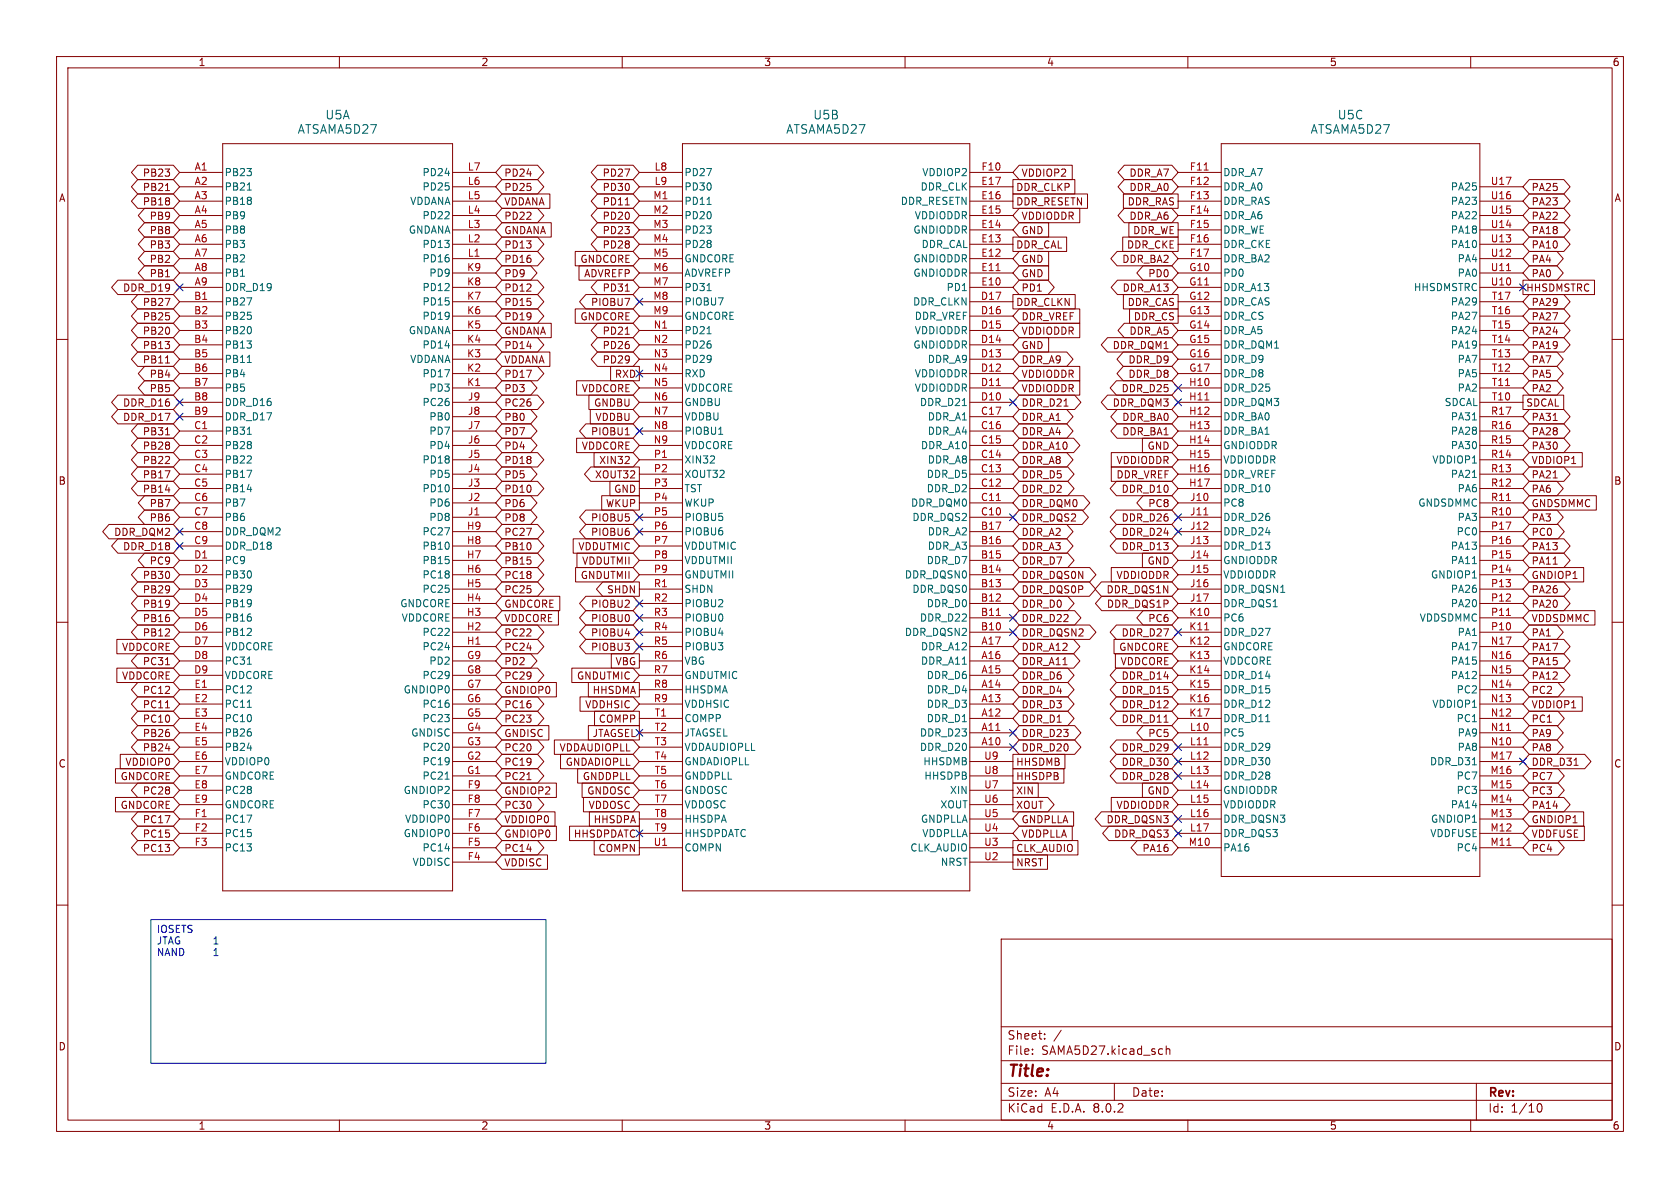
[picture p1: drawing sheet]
<svg xmlns="http://www.w3.org/2000/svg" width="297mm" height="210mm" viewBox="0 0 297 210" stroke-linecap="round" stroke-linejoin="round" font-family="sans-serif">
<defs><g id="words">
<text font-size="2.8" fill="#840000" x="178" y="190.9">Title:</text>
<g font-size="2.1" fill="#006464">
<text x="52.5" y="23.9">ATSAMA5D27</text>
<text x="57.4" y="21.3">U5A</text>
<text x="138.9" y="23.9">ATSAMA5D27</text>
<text x="143.7" y="21.3">U5B</text>
<text x="231.6" y="23.9">ATSAMA5D27</text>
<text x="236.4" y="21.3">U5C</text>
</g>
<g font-size="2.1" fill="#840000">
<text x="178" y="184">Sheet:</text>
<text x="178" y="186.7">File:</text>
<text x="184.1" y="186.7">SAMA5D27.kicad_sch</text>
<text x="178" y="196.9">KiCad</text>
<text x="178" y="194.1">Size:</text>
<text x="184.7" y="194.1">A4</text>
<text x="185.7" y="196.9">E.D.A.</text>
<text x="193.3" y="196.9">8.0.2</text>
<text x="200" y="194.1">Date:</text>
<text x="263" y="194.3">Rev:</text>
<text x="263" y="196.9">Id:</text>
<text x="267.1" y="196.9">1/10</text>
</g>
<g font-size="1.8" fill="#840000">
<text x="35" y="11.9">1</text>
<text x="85" y="11.9">2</text>
<text x="135" y="11.9">3</text>
<text x="185" y="11.9">4</text>
<text x="235" y="11.9">5</text>
<text x="285" y="11.9">6</text>
<text x="10.3" y="35.9">A</text>
<text x="25.2" y="34">PB21</text>
<text x="25.2" y="31.4">PB23</text>
<text x="89.1" y="31.4">PD24</text>
<text x="89.1" y="34">PD25</text>
<text x="106.4" y="34">PD30</text>
<text x="106.4" y="31.4">PD27</text>
<text x="179.5" y="34">DDR_CLKP</text>
<text x="180.5" y="31.4">VDDIOP2</text>
<text x="199.6" y="31.4">DDR_A7</text>
<text x="199.6" y="34">DDR_A0</text>
<text x="270.7" y="34">PA25</text>
<text x="285.3" y="35.9">A</text>
<text x="25.2" y="36.5">PB18</text>
<text x="26.4" y="39.1">PB9</text>
<text x="26.4" y="41.6">PB8</text>
<text x="89.1" y="36.5">VDDANA</text>
<text x="89.1" y="39.1">PD22</text>
<text x="89.1" y="41.6">GNDANA</text>
<text x="106.4" y="36.5">PD11</text>
<text x="106.4" y="39.1">PD20</text>
<text x="106.4" y="41.6">PD23</text>
<text x="179.5" y="36.5">DDR_RESETN</text>
<text x="180.5" y="41.6">GND</text>
<text x="180.5" y="39.1">VDDIODDR</text>
<text x="199.3" y="36.5">DDR_RAS</text>
<text x="199.6" y="39.1">DDR_A6</text>
<text x="200.2" y="41.6">DDR_WE</text>
<text x="270.7" y="39.1">PA22</text>
<text x="270.7" y="36.5">PA23</text>
<text x="270.7" y="41.6">PA18</text>
<text x="26.4" y="44.1">PB3</text>
<text x="26.4" y="46.7">PB2</text>
<text x="89.1" y="46.7">PD16</text>
<text x="89.1" y="44.1">PD13</text>
<text x="102.5" y="46.7">GNDCORE</text>
<text x="106.4" y="44.1">PD28</text>
<text x="179.5" y="44.1">DDR_CAL</text>
<text x="180.5" y="46.7">GND</text>
<text x="198.3" y="46.7">DDR_BA2</text>
<text x="199.1" y="44.1">DDR_CKE</text>
<text x="270.7" y="44.1">PA10</text>
<text x="270.7" y="46.7">PA4</text>
<text x="21.7" y="51.8">DDR_D19</text>
<text x="26.4" y="49.2">PB1</text>
<text x="89.1" y="49.2">PD9</text>
<text x="89.1" y="51.8">PD12</text>
<text x="103.2" y="49.2">ADVREFP</text>
<text x="106.4" y="51.8">PD31</text>
<text x="180.5" y="51.8">PD1</text>
<text x="180.5" y="49.2">GND</text>
<text x="198.4" y="51.8">DDR_A13</text>
<text x="202.9" y="49.2">PD0</text>
<text x="269.7" y="51.8">HHSDMSTRC</text>
<text x="270.7" y="49.2">PA0</text>
<text x="25.2" y="59.4">PB20</text>
<text x="25.2" y="56.8">PB25</text>
<text x="25.2" y="54.3">PB27</text>
<text x="89.1" y="56.8">PD19</text>
<text x="89.1" y="59.4">GNDANA</text>
<text x="89.1" y="54.3">PD15</text>
<text x="102.5" y="56.8">GNDCORE</text>
<text x="104.4" y="54.3">PIOBU7</text>
<text x="106.4" y="59.4">PD21</text>
<text x="179.5" y="54.3">DDR_CLKN</text>
<text x="180.5" y="59.4">VDDIODDR</text>
<text x="180.5" y="56.8">DDR_VREF</text>
<text x="199.3" y="54.3">DDR_CAS</text>
<text x="199.6" y="59.4">DDR_A5</text>
<text x="200.3" y="56.8">DDR_CS</text>
<text x="270.7" y="56.8">PA27</text>
<text x="270.7" y="54.3">PA29</text>
<text x="270.7" y="59.4">PA24</text>
<text x="25.2" y="64.5">PB11</text>
<text x="25.2" y="61.9">PB13</text>
<text x="89.1" y="61.9">PD14</text>
<text x="89.1" y="64.5">VDDANA</text>
<text x="106.4" y="61.9">PD26</text>
<text x="106.4" y="64.5">PD29</text>
<text x="180.5" y="64.5">DDR_A9</text>
<text x="180.5" y="61.9">GND</text>
<text x="196.6" y="61.9">DDR_DQM1</text>
<text x="199.4" y="64.5">DDR_D9</text>
<text x="270.7" y="61.9">PA19</text>
<text x="270.7" y="64.5">PA7</text>
<text x="26.4" y="69.5">PB5</text>
<text x="26.4" y="67">PB4</text>
<text x="89.1" y="67">PD17</text>
<text x="89.1" y="69.5">PD3</text>
<text x="102.7" y="69.5">VDDCORE</text>
<text x="108.6" y="67">RXD</text>
<text x="180.5" y="69.5">VDDIODDR</text>
<text x="180.5" y="67">VDDIODDR</text>
<text x="198.2" y="69.5">DDR_D25</text>
<text x="199.4" y="67">DDR_D8</text>
<text x="270.7" y="69.5">PA2</text>
<text x="270.7" y="67">PA5</text>
<text x="21.7" y="72.1">DDR_D16</text>
<text x="21.7" y="74.6">DDR_D17</text>
<text x="25.2" y="77.2">PB31</text>
<text x="89.1" y="72.1">PC26</text>
<text x="89.1" y="74.6">PB0</text>
<text x="89.1" y="77.2">PD7</text>
<text x="104.4" y="77.2">PIOBU1</text>
<text x="104.9" y="72.1">GNDBU</text>
<text x="105.2" y="74.6">VDDBU</text>
<text x="180.5" y="72.1">DDR_D21</text>
<text x="180.5" y="74.6">DDR_A1</text>
<text x="180.5" y="77.2">DDR_A4</text>
<text x="196.6" y="72.1">DDR_DQM3</text>
<text x="198.3" y="74.6">DDR_BA0</text>
<text x="198.3" y="77.2">DDR_BA1</text>
<text x="269.7" y="72.1">SDCAL</text>
<text x="270.7" y="74.6">PA31</text>
<text x="270.7" y="77.2">PA28</text>
<text x="25.2" y="79.7">PB28</text>
<text x="25.2" y="82.2">PB22</text>
<text x="89.1" y="82.2">PD18</text>
<text x="89.1" y="79.7">PD4</text>
<text x="102.7" y="79.7">VDDCORE</text>
<text x="105.8" y="82.2">XIN32</text>
<text x="180.5" y="79.7">DDR_A10</text>
<text x="180.5" y="82.2">DDR_A8</text>
<text x="197.3" y="82.2">VDDIODDR</text>
<text x="202.8" y="79.7">GND</text>
<text x="270.7" y="82.2">VDDIOP1</text>
<text x="270.7" y="79.7">PA30</text>
<text x="10.3" y="85.9">B</text>
<text x="25.2" y="84.8">PB17</text>
<text x="25.2" y="87.3">PB14</text>
<text x="26.4" y="89.9">PB7</text>
<text x="89.1" y="87.3">PD10</text>
<text x="89.1" y="89.9">PD6</text>
<text x="89.1" y="84.8">PD5</text>
<text x="105.1" y="84.8">XOUT32</text>
<text x="107" y="89.9">WKUP</text>
<text x="108.5" y="87.3">GND</text>
<text x="180.5" y="89.9">DDR_DQM0</text>
<text x="180.5" y="87.3">DDR_D2</text>
<text x="180.5" y="84.8">DDR_D5</text>
<text x="197.3" y="84.8">DDR_VREF</text>
<text x="198.2" y="87.3">DDR_D10</text>
<text x="202.9" y="89.9">PC8</text>
<text x="270.7" y="84.8">PA21</text>
<text x="270.7" y="87.3">PA6</text>
<text x="270.7" y="89.9">GNDSDMMC</text>
<text x="285.3" y="85.9">B</text>
<text x="20.1" y="94.9">DDR_DQM2</text>
<text x="26.4" y="92.4">PB6</text>
<text x="89.1" y="94.9">PC27</text>
<text x="89.1" y="92.4">PD8</text>
<text x="104.4" y="94.9">PIOBU6</text>
<text x="104.4" y="92.4">PIOBU5</text>
<text x="180.5" y="94.9">DDR_A2</text>
<text x="180.5" y="92.4">DDR_DQS2</text>
<text x="198.2" y="92.4">DDR_D26</text>
<text x="198.2" y="94.9">DDR_D24</text>
<text x="270.7" y="92.4">PA3</text>
<text x="270.7" y="94.9">PC0</text>
<text x="21.7" y="97.5">DDR_D18</text>
<text x="26.4" y="100">PC9</text>
<text x="89.1" y="97.5">PB10</text>
<text x="89.1" y="100">PB15</text>
<text x="102.1" y="97.5">VDDUTMIC</text>
<text x="102.8" y="100">VDDUTMII</text>
<text x="180.5" y="97.5">DDR_A3</text>
<text x="180.5" y="100">DDR_D7</text>
<text x="198.2" y="97.5">DDR_D13</text>
<text x="202.8" y="100">GND</text>
<text x="270.7" y="100">PA11</text>
<text x="270.7" y="97.5">PA13</text>
<text x="25.2" y="102.6">PB30</text>
<text x="25.2" y="107.6">PB19</text>
<text x="25.2" y="105.1">PB29</text>
<text x="89.1" y="102.6">PC18</text>
<text x="89.1" y="107.6">GNDCORE</text>
<text x="89.1" y="105.1">PC25</text>
<text x="102.6" y="102.6">GNDUTMII</text>
<text x="104.4" y="107.6">PIOBU2</text>
<text x="107.2" y="105.1">SHDN</text>
<text x="180.5" y="102.6">DDR_DQS0N</text>
<text x="180.5" y="107.6">DDR_D0</text>
<text x="180.5" y="105.1">DDR_DQS0P</text>
<text x="195.5" y="105.1">DDR_DQS1N</text>
<text x="195.6" y="107.6">DDR_DQS1P</text>
<text x="197.3" y="102.6">VDDIODDR</text>
<text x="270.7" y="107.6">PA20</text>
<text x="270.7" y="102.6">GNDIOP1</text>
<text x="270.7" y="105.1">PA26</text>
<text x="25.2" y="112.7">PB12</text>
<text x="25.2" y="110.2">PB16</text>
<text x="89.1" y="112.7">PC22</text>
<text x="89.1" y="110.2">VDDCORE</text>
<text x="104.4" y="110.2">PIOBU0</text>
<text x="104.4" y="112.7">PIOBU4</text>
<text x="180.5" y="110.2">DDR_D22</text>
<text x="180.5" y="112.7">DDR_DQSN2</text>
<text x="198.2" y="112.7">DDR_D27</text>
<text x="202.9" y="110.2">PC6</text>
<text x="270.7" y="110.2">VDDSDMMC</text>
<text x="270.7" y="112.7">PA1</text>
<text x="21.5" y="115.3">VDDCORE</text>
<text x="25.2" y="117.8">PC31</text>
<text x="89.1" y="117.8">PD2</text>
<text x="89.1" y="115.3">PC24</text>
<text x="104.4" y="115.3">PIOBU3</text>
<text x="108.7" y="117.8">VBG</text>
<text x="180.5" y="117.8">DDR_A11</text>
<text x="180.5" y="115.3">DDR_A12</text>
<text x="197.8" y="115.3">GNDCORE</text>
<text x="198" y="117.8">VDDCORE</text>
<text x="270.7" y="117.8">PA15</text>
<text x="270.7" y="115.3">PA17</text>
<text x="21.5" y="120.3">VDDCORE</text>
<text x="25.2" y="122.9">PC12</text>
<text x="25.2" y="125.4">PC11</text>
<text x="89.1" y="120.3">PC29</text>
<text x="89.1" y="125.4">PC16</text>
<text x="89.1" y="122.9">GNDIOP0</text>
<text x="101.9" y="120.3">GNDUTMIC</text>
<text x="103.4" y="125.4">VDDHSIC</text>
<text x="104.7" y="122.9">HHSDMA</text>
<text x="180.5" y="122.9">DDR_D4</text>
<text x="180.5" y="125.4">DDR_D3</text>
<text x="180.5" y="120.3">DDR_D6</text>
<text x="198.2" y="120.3">DDR_D14</text>
<text x="198.2" y="125.4">DDR_D12</text>
<text x="198.2" y="122.9">DDR_D15</text>
<text x="270.7" y="120.3">PA12</text>
<text x="270.7" y="125.4">VDDIOP1</text>
<text x="270.7" y="122.9">PC2</text>
<text x="25.2" y="130.5">PB26</text>
<text x="25.2" y="128">PC10</text>
<text x="89.1" y="128">PC23</text>
<text x="89.1" y="130.5">GNDISC</text>
<text x="104.7" y="130.5">JTAGSEL</text>
<text x="105.8" y="128">COMPP</text>
<text x="180.5" y="130.5">DDR_D23</text>
<text x="180.5" y="128">DDR_D1</text>
<text x="198.2" y="128">DDR_D11</text>
<text x="202.9" y="130.5">PC5</text>
<text x="270.7" y="130.5">PA9</text>
<text x="270.7" y="128">PC1</text>
<text x="10.3" y="135.9">C</text>
<text x="22.1" y="135.6">VDDIOP0</text>
<text x="25.2" y="133">PB24</text>
<text x="89.1" y="135.6">PC19</text>
<text x="89.1" y="133">PC20</text>
<text x="98.8" y="133">VDDAUDIOPLL</text>
<text x="99.9" y="135.6">GNDADIOPLL</text>
<text x="179.5" y="135.6">HHSDMB</text>
<text x="180.5" y="133">DDR_D20</text>
<text x="198.2" y="133">DDR_D29</text>
<text x="198.2" y="135.6">DDR_D30</text>
<text x="270.7" y="133">PA8</text>
<text x="270.7" y="135.6">DDR_D31</text>
<text x="285.3" y="135.9">C</text>
<text x="21.2" y="143.2">GNDCORE</text>
<text x="21.2" y="138.1">GNDCORE</text>
<text x="25.2" y="140.7">PC28</text>
<text x="89.1" y="138.1">PC21</text>
<text x="89.1" y="143.2">PC30</text>
<text x="89.1" y="140.7">GNDIOP2</text>
<text x="102.9" y="138.1">GNDDPLL</text>
<text x="103.7" y="140.7">GNDOSC</text>
<text x="104" y="143.2">VDDOSC</text>
<text x="179.5" y="140.7">XIN</text>
<text x="179.5" y="138.1">HHSDPB</text>
<text x="179.5" y="143.2">XOUT</text>
<text x="197.3" y="143.2">VDDIODDR</text>
<text x="198.2" y="138.1">DDR_D28</text>
<text x="202.8" y="140.7">GND</text>
<text x="270.7" y="138.1">PC7</text>
<text x="270.7" y="143.2">PA14</text>
<text x="270.7" y="140.7">PC3</text>
<text x="25.2" y="145.7">PC17</text>
<text x="25.2" y="148.3">PC15</text>
<text x="89.1" y="148.3">GNDIOP0</text>
<text x="89.1" y="145.7">VDDIOP0</text>
<text x="101.3" y="148.3">HHSDPDATC</text>
<text x="104.9" y="145.7">HHSDPA</text>
<text x="180.5" y="145.7">GNDPLLA</text>
<text x="180.5" y="148.3">VDDPLLA</text>
<text x="195.5" y="145.7">DDR_DQSN3</text>
<text x="196.9" y="148.3">DDR_DQS3</text>
<text x="270.7" y="148.3">VDDFUSE</text>
<text x="270.7" y="145.7">GNDIOP1</text>
<text x="25.2" y="150.8">PC13</text>
<text x="89.1" y="153.4">VDDISC</text>
<text x="89.1" y="150.8">PC14</text>
<text x="105.7" y="150.8">COMPN</text>
<text x="179.5" y="150.8">CLK_AUDIO</text>
<text x="179.5" y="153.4">NRST</text>
<text x="201.9" y="150.8">PA16</text>
<text x="270.7" y="150.8">PC4</text>
<text x="10.3" y="185.9">D</text>
<text x="285.3" y="185.9">D</text>
<text x="35" y="199.9">1</text>
<text x="85" y="199.9">2</text>
<text x="135" y="199.9">3</text>
<text x="185" y="199.9">4</text>
<text x="235" y="199.9">5</text>
<text x="285" y="199.9">6</text>
</g>
<g font-size="1.8" fill="#a90000">
<text x="34.3" y="30.2">A1</text>
<text x="34.3" y="32.8">A2</text>
<text x="34.3" y="35.3">A3</text>
<text x="82.6" y="35.3">L5</text>
<text x="82.6" y="32.8">L6</text>
<text x="82.6" y="30.2">L7</text>
<text x="115.4" y="35.3">M1</text>
<text x="115.6" y="30.2">L8</text>
<text x="115.6" y="32.8">L9</text>
<text x="173.4" y="35.3">E16</text>
<text x="173.4" y="32.8">E17</text>
<text x="173.4" y="30.2">F10</text>
<text x="210.2" y="30.2">F11</text>
<text x="210.2" y="32.8">F12</text>
<text x="210.2" y="35.3">F13</text>
<text x="263.5" y="35.3">U16</text>
<text x="263.5" y="32.8">U17</text>
<text x="34.3" y="37.8">A4</text>
<text x="34.3" y="40.4">A5</text>
<text x="82.6" y="40.4">L3</text>
<text x="82.6" y="37.8">L4</text>
<text x="115.4" y="37.8">M2</text>
<text x="115.4" y="40.4">M3</text>
<text x="173.4" y="40.4">E14</text>
<text x="173.4" y="37.8">E15</text>
<text x="210.2" y="37.8">F14</text>
<text x="210.2" y="40.4">F15</text>
<text x="263.5" y="40.4">U14</text>
<text x="263.5" y="37.8">U15</text>
<text x="34.3" y="42.9">A6</text>
<text x="34.3" y="45.5">A7</text>
<text x="82.6" y="45.5">L1</text>
<text x="82.6" y="42.9">L2</text>
<text x="115.4" y="42.9">M4</text>
<text x="115.4" y="45.5">M5</text>
<text x="173.4" y="45.5">E12</text>
<text x="173.4" y="42.9">E13</text>
<text x="210.2" y="42.9">F16</text>
<text x="210.2" y="45.5">F17</text>
<text x="263.5" y="45.5">U12</text>
<text x="263.5" y="42.9">U13</text>
<text x="34.2" y="53.1">B1</text>
<text x="34.3" y="48">A8</text>
<text x="34.3" y="50.5">A9</text>
<text x="82.5" y="53.1">K7</text>
<text x="82.5" y="50.5">K8</text>
<text x="82.5" y="48">K9</text>
<text x="115.4" y="48">M6</text>
<text x="115.4" y="50.5">M7</text>
<text x="115.4" y="53.1">M8</text>
<text x="173.3" y="53.1">D17</text>
<text x="173.4" y="50.5">E10</text>
<text x="173.4" y="48">E11</text>
<text x="210.1" y="48">G10</text>
<text x="210.1" y="50.5">G11</text>
<text x="210.1" y="53.1">G12</text>
<text x="263.5" y="50.5">U10</text>
<text x="263.5" y="48">U11</text>
<text x="263.6" y="53.1">T17</text>
<text x="34.2" y="55.6">B2</text>
<text x="34.2" y="58.2">B3</text>
<text x="82.5" y="58.2">K5</text>
<text x="82.5" y="55.6">K6</text>
<text x="115.4" y="55.6">M9</text>
<text x="115.5" y="58.2">N1</text>
<text x="173.3" y="58.2">D15</text>
<text x="173.3" y="55.6">D16</text>
<text x="210.1" y="55.6">G13</text>
<text x="210.1" y="58.2">G14</text>
<text x="263.6" y="58.2">T15</text>
<text x="263.6" y="55.6">T16</text>
<text x="34.2" y="60.7">B4</text>
<text x="34.2" y="63.2">B5</text>
<text x="34.2" y="65.8">B6</text>
<text x="82.5" y="65.8">K2</text>
<text x="82.5" y="63.2">K3</text>
<text x="82.5" y="60.7">K4</text>
<text x="115.5" y="60.7">N2</text>
<text x="115.5" y="63.2">N3</text>
<text x="115.5" y="65.8">N4</text>
<text x="173.3" y="65.8">D12</text>
<text x="173.3" y="63.2">D13</text>
<text x="173.3" y="60.7">D14</text>
<text x="210.1" y="60.7">G15</text>
<text x="210.1" y="63.2">G16</text>
<text x="210.1" y="65.8">G17</text>
<text x="263.6" y="65.8">T12</text>
<text x="263.6" y="63.2">T13</text>
<text x="263.6" y="60.7">T14</text>
<text x="34.2" y="68.3">B7</text>
<text x="34.2" y="70.9">B8</text>
<text x="82.5" y="68.3">K1</text>
<text x="82.6" y="70.9">J9</text>
<text x="115.5" y="68.3">N5</text>
<text x="115.5" y="70.9">N6</text>
<text x="173.3" y="70.9">D10</text>
<text x="173.3" y="68.3">D11</text>
<text x="210.1" y="68.3">H10</text>
<text x="210.1" y="70.9">H11</text>
<text x="263.6" y="70.9">T10</text>
<text x="263.6" y="68.3">T11</text>
<text x="34.2" y="73.4">B9</text>
<text x="34.2" y="75.9">C1</text>
<text x="82.6" y="75.9">J7</text>
<text x="82.6" y="73.4">J8</text>
<text x="115.5" y="73.4">N7</text>
<text x="115.5" y="75.9">N8</text>
<text x="173.3" y="75.9">C16</text>
<text x="173.3" y="73.4">C17</text>
<text x="210.1" y="73.4">H12</text>
<text x="210.1" y="75.9">H13</text>
<text x="263.5" y="75.9">R16</text>
<text x="263.5" y="73.4">R17</text>
<text x="34.2" y="78.5">C2</text>
<text x="34.2" y="81">C3</text>
<text x="34.2" y="83.6">C4</text>
<text x="82.6" y="83.6">J4</text>
<text x="82.6" y="81">J5</text>
<text x="82.6" y="78.5">J6</text>
<text x="115.5" y="78.5">N9</text>
<text x="115.5" y="81">P1</text>
<text x="115.5" y="83.6">P2</text>
<text x="173.3" y="83.6">C13</text>
<text x="173.3" y="81">C14</text>
<text x="173.3" y="78.5">C15</text>
<text x="210.1" y="78.5">H14</text>
<text x="210.1" y="81">H15</text>
<text x="210.1" y="83.6">H16</text>
<text x="263.5" y="83.6">R13</text>
<text x="263.5" y="81">R14</text>
<text x="263.5" y="78.5">R15</text>
<text x="34.2" y="86.1">C5</text>
<text x="34.2" y="88.6">C6</text>
<text x="82.6" y="88.6">J2</text>
<text x="82.6" y="86.1">J3</text>
<text x="115.5" y="86.1">P3</text>
<text x="115.5" y="88.6">P4</text>
<text x="173.3" y="88.6">C11</text>
<text x="173.3" y="86.1">C12</text>
<text x="210.1" y="86.1">H17</text>
<text x="210.3" y="88.6">J10</text>
<text x="263.5" y="88.6">R11</text>
<text x="263.5" y="86.1">R12</text>
<text x="34.2" y="91.2">C7</text>
<text x="34.2" y="93.7">C8</text>
<text x="82.4" y="93.7">H9</text>
<text x="82.6" y="91.2">J1</text>
<text x="115.5" y="91.2">P5</text>
<text x="115.5" y="93.7">P6</text>
<text x="173.3" y="93.7">B17</text>
<text x="173.3" y="91.2">C10</text>
<text x="210.3" y="91.2">J11</text>
<text x="210.3" y="93.7">J12</text>
<text x="263.5" y="93.7">P17</text>
<text x="263.5" y="91.2">R10</text>
<text x="34.2" y="96.3">C9</text>
<text x="34.2" y="98.8">D1</text>
<text x="34.2" y="101.3">D2</text>
<text x="82.4" y="101.3">H6</text>
<text x="82.4" y="98.8">H7</text>
<text x="82.4" y="96.3">H8</text>
<text x="115.5" y="96.3">P7</text>
<text x="115.5" y="98.8">P8</text>
<text x="115.5" y="101.3">P9</text>
<text x="173.3" y="101.3">B14</text>
<text x="173.3" y="98.8">B15</text>
<text x="173.3" y="96.3">B16</text>
<text x="210.3" y="96.3">J13</text>
<text x="210.3" y="98.8">J14</text>
<text x="210.3" y="101.3">J15</text>
<text x="263.5" y="101.3">P14</text>
<text x="263.5" y="98.8">P15</text>
<text x="263.5" y="96.3">P16</text>
<text x="34.2" y="103.9">D3</text>
<text x="34.2" y="106.4">D4</text>
<text x="82.4" y="106.4">H4</text>
<text x="82.4" y="103.9">H5</text>
<text x="115.5" y="103.9">R1</text>
<text x="115.5" y="106.4">R2</text>
<text x="173.3" y="106.4">B12</text>
<text x="173.3" y="103.9">B13</text>
<text x="210.3" y="103.9">J16</text>
<text x="210.3" y="106.4">J17</text>
<text x="263.5" y="106.4">P12</text>
<text x="263.5" y="103.9">P13</text>
<text x="34.2" y="109">D5</text>
<text x="34.2" y="111.5">D6</text>
<text x="82.4" y="111.5">H2</text>
<text x="82.4" y="109">H3</text>
<text x="115.5" y="109">R3</text>
<text x="115.5" y="111.5">R4</text>
<text x="173.3" y="111.5">B10</text>
<text x="173.3" y="109">B11</text>
<text x="210.1" y="109">K10</text>
<text x="210.1" y="111.5">K11</text>
<text x="263.5" y="111.5">P10</text>
<text x="263.5" y="109">P11</text>
<text x="34.2" y="114">D7</text>
<text x="34.2" y="116.6">D8</text>
<text x="34.2" y="119.1">D9</text>
<text x="82.4" y="114">H1</text>
<text x="82.5" y="119.1">G8</text>
<text x="82.5" y="116.6">G9</text>
<text x="115.5" y="114">R5</text>
<text x="115.5" y="116.6">R6</text>
<text x="115.5" y="119.1">R7</text>
<text x="173.4" y="119.1">A15</text>
<text x="173.4" y="116.6">A16</text>
<text x="173.4" y="114">A17</text>
<text x="210.1" y="114">K12</text>
<text x="210.1" y="116.6">K13</text>
<text x="210.1" y="119.1">K14</text>
<text x="263.5" y="119.1">N15</text>
<text x="263.5" y="116.6">N16</text>
<text x="263.5" y="114">N17</text>
<text x="34.3" y="121.7">E1</text>
<text x="34.3" y="124.2">E2</text>
<text x="82.5" y="124.2">G6</text>
<text x="82.5" y="121.7">G7</text>
<text x="115.5" y="121.7">R8</text>
<text x="115.5" y="124.2">R9</text>
<text x="173.4" y="124.2">A13</text>
<text x="173.4" y="121.7">A14</text>
<text x="210.1" y="121.7">K15</text>
<text x="210.1" y="124.2">K16</text>
<text x="263.5" y="124.2">N13</text>
<text x="263.5" y="121.7">N14</text>
<text x="34.3" y="126.7">E3</text>
<text x="34.3" y="129.3">E4</text>
<text x="34.3" y="131.8">E5</text>
<text x="82.5" y="131.8">G3</text>
<text x="82.5" y="129.3">G4</text>
<text x="82.5" y="126.7">G5</text>
<text x="115.6" y="126.7">T1</text>
<text x="115.6" y="129.3">T2</text>
<text x="115.6" y="131.8">T3</text>
<text x="173.4" y="131.8">A10</text>
<text x="173.4" y="129.3">A11</text>
<text x="173.4" y="126.7">A12</text>
<text x="210.1" y="126.7">K17</text>
<text x="210.3" y="129.3">L10</text>
<text x="210.3" y="131.8">L11</text>
<text x="263.5" y="131.8">N10</text>
<text x="263.5" y="129.3">N11</text>
<text x="263.5" y="126.7">N12</text>
<text x="34.3" y="134.4">E6</text>
<text x="34.3" y="136.9">E7</text>
<text x="82.5" y="136.9">G1</text>
<text x="82.5" y="134.4">G2</text>
<text x="115.6" y="134.4">T4</text>
<text x="115.6" y="136.9">T5</text>
<text x="173.9" y="136.9">U8</text>
<text x="173.9" y="134.4">U9</text>
<text x="210.3" y="134.4">L12</text>
<text x="210.3" y="136.9">L13</text>
<text x="263.4" y="136.9">M16</text>
<text x="263.4" y="134.4">M17</text>
<text x="34.3" y="139.4">E8</text>
<text x="34.3" y="142">E9</text>
<text x="82.6" y="142">F8</text>
<text x="82.6" y="139.4">F9</text>
<text x="115.6" y="139.4">T6</text>
<text x="115.6" y="142">T7</text>
<text x="173.9" y="142">U6</text>
<text x="173.9" y="139.4">U7</text>
<text x="210.3" y="139.4">L14</text>
<text x="210.3" y="142">L15</text>
<text x="263.4" y="142">M14</text>
<text x="263.4" y="139.4">M15</text>
<text x="34.3" y="144.5">F1</text>
<text x="34.3" y="147.1">F2</text>
<text x="34.3" y="149.6">F3</text>
<text x="82.6" y="149.6">F5</text>
<text x="82.6" y="147.1">F6</text>
<text x="82.6" y="144.5">F7</text>
<text x="115.5" y="149.6">U1</text>
<text x="115.6" y="144.5">T8</text>
<text x="115.6" y="147.1">T9</text>
<text x="173.9" y="149.6">U3</text>
<text x="173.9" y="147.1">U4</text>
<text x="173.9" y="144.5">U5</text>
<text x="210.1" y="149.6">M10</text>
<text x="210.3" y="144.5">L16</text>
<text x="210.3" y="147.1">L17</text>
<text x="263.4" y="149.6">M11</text>
<text x="263.4" y="147.1">M12</text>
<text x="263.4" y="144.5">M13</text>
<text x="82.6" y="152.1">F4</text>
<text x="173.9" y="152.1">U2</text>
</g>
<g font-size="1.8" fill="#006464">
<text x="39.6" y="31.3">PB23</text>
<text x="39.6" y="33.9">PB21</text>
<text x="74.6" y="33.9">PD25</text>
<text x="74.6" y="31.3">PD24</text>
<text x="120.9" y="31.3">PD27</text>
<text x="120.9" y="33.9">PD30</text>
<text x="162.6" y="33.9">DDR_CLK</text>
<text x="162.9" y="31.3">VDDIOP2</text>
<text x="216.2" y="31.3">DDR_A7</text>
<text x="216.2" y="33.9">DDR_A0</text>
<text x="256.4" y="33.9">PA25</text>
<text x="39.6" y="36.4">PB18</text>
<text x="39.6" y="39">PB9</text>
<text x="39.6" y="41.5">PB8</text>
<text x="72.2" y="41.5">GNDANA</text>
<text x="72.4" y="36.4">VDDANA</text>
<text x="74.6" y="39">PD22</text>
<text x="120.9" y="36.4">PD11</text>
<text x="120.9" y="39">PD20</text>
<text x="120.9" y="41.5">PD23</text>
<text x="159.1" y="36.4">DDR_RESETN</text>
<text x="161.4" y="41.5">GNDIODDR</text>
<text x="161.6" y="39">VDDIODDR</text>
<text x="216.2" y="36.4">DDR_RAS</text>
<text x="216.2" y="39">DDR_A6</text>
<text x="216.2" y="41.5">DDR_WE</text>
<text x="256.4" y="41.5">PA18</text>
<text x="256.4" y="39">PA22</text>
<text x="256.4" y="36.4">PA23</text>
<text x="39.6" y="44">PB3</text>
<text x="39.6" y="46.6">PB2</text>
<text x="74.6" y="46.6">PD16</text>
<text x="74.6" y="44">PD13</text>
<text x="120.9" y="44">PD28</text>
<text x="120.9" y="46.6">GNDCORE</text>
<text x="161.4" y="46.6">GNDIODDR</text>
<text x="162.8" y="44">DDR_CAL</text>
<text x="216.2" y="44">DDR_CKE</text>
<text x="216.2" y="46.6">DDR_BA2</text>
<text x="256.4" y="44">PA10</text>
<text x="257.6" y="46.6">PA4</text>
<text x="39.6" y="49.1">PB1</text>
<text x="39.6" y="51.7">DDR_D19</text>
<text x="74.6" y="51.7">PD12</text>
<text x="75.8" y="49.1">PD9</text>
<text x="120.9" y="49.1">ADVREFP</text>
<text x="120.9" y="51.7">PD31</text>
<text x="161.4" y="49.1">GNDIODDR</text>
<text x="167.2" y="51.7">PD1</text>
<text x="216.2" y="49.1">PD0</text>
<text x="216.2" y="51.7">DDR_A13</text>
<text x="249.9" y="51.7">HHSDMSTRC</text>
<text x="257.6" y="49.1">PA0</text>
<text x="39.6" y="54.2">PB27</text>
<text x="39.6" y="56.7">PB25</text>
<text x="39.6" y="59.3">PB20</text>
<text x="72.2" y="59.3">GNDANA</text>
<text x="74.6" y="56.7">PD19</text>
<text x="74.6" y="54.2">PD15</text>
<text x="120.9" y="54.2">PIOBU7</text>
<text x="120.9" y="56.7">GNDCORE</text>
<text x="120.9" y="59.3">PD21</text>
<text x="161.3" y="54.2">DDR_CLKN</text>
<text x="161.6" y="59.3">VDDIODDR</text>
<text x="161.6" y="56.7">DDR_VREF</text>
<text x="216.2" y="54.2">DDR_CAS</text>
<text x="216.2" y="56.7">DDR_CS</text>
<text x="216.2" y="59.3">DDR_A5</text>
<text x="256.4" y="59.3">PA24</text>
<text x="256.4" y="56.7">PA27</text>
<text x="256.4" y="54.2">PA29</text>
<text x="39.6" y="61.8">PB13</text>
<text x="39.6" y="64.4">PB11</text>
<text x="72.4" y="64.4">VDDANA</text>
<text x="74.6" y="61.8">PD14</text>
<text x="120.9" y="61.8">PD26</text>
<text x="120.9" y="64.4">PD29</text>
<text x="161.4" y="61.8">GNDIODDR</text>
<text x="163.9" y="64.4">DDR_A9</text>
<text x="216.2" y="61.8">DDR_DQM1</text>
<text x="216.2" y="64.4">DDR_D9</text>
<text x="256.4" y="61.8">PA19</text>
<text x="257.6" y="64.4">PA7</text>
<text x="39.6" y="66.9">PB4</text>
<text x="39.6" y="69.4">PB5</text>
<text x="39.6" y="72">DDR_D16</text>
<text x="74.6" y="72">PC26</text>
<text x="74.6" y="66.9">PD17</text>
<text x="75.8" y="69.4">PD3</text>
<text x="120.9" y="66.9">RXD</text>
<text x="120.9" y="69.4">VDDCORE</text>
<text x="120.9" y="72">GNDBU</text>
<text x="161.6" y="69.4">VDDIODDR</text>
<text x="161.6" y="66.9">VDDIODDR</text>
<text x="162.5" y="72">DDR_D21</text>
<text x="216.2" y="66.9">DDR_D8</text>
<text x="216.2" y="69.4">DDR_D25</text>
<text x="216.2" y="72">DDR_DQM3</text>
<text x="255.3" y="72">SDCAL</text>
<text x="257.6" y="69.4">PA2</text>
<text x="257.6" y="66.9">PA5</text>
<text x="39.6" y="74.5">DDR_D17</text>
<text x="39.6" y="77.1">PB31</text>
<text x="75.8" y="77.1">PD7</text>
<text x="75.8" y="74.5">PB0</text>
<text x="120.9" y="74.5">VDDBU</text>
<text x="120.9" y="77.1">PIOBU1</text>
<text x="163.9" y="77.1">DDR_A4</text>
<text x="163.9" y="74.5">DDR_A1</text>
<text x="216.2" y="74.5">DDR_BA0</text>
<text x="216.2" y="77.1">DDR_BA1</text>
<text x="256.4" y="77.1">PA28</text>
<text x="256.4" y="74.5">PA31</text>
<text x="39.6" y="79.6">PB28</text>
<text x="39.6" y="82.1">PB22</text>
<text x="74.6" y="82.1">PD18</text>
<text x="75.8" y="79.6">PD4</text>
<text x="120.9" y="79.6">VDDCORE</text>
<text x="120.9" y="82.1">XIN32</text>
<text x="162.7" y="79.6">DDR_A10</text>
<text x="163.9" y="82.1">DDR_A8</text>
<text x="216.2" y="79.6">GNDIODDR</text>
<text x="216.2" y="82.1">VDDIODDR</text>
<text x="253.1" y="82.1">VDDIOP1</text>
<text x="256.4" y="79.6">PA30</text>
<text x="39.6" y="84.7">PB17</text>
<text x="39.6" y="87.2">PB14</text>
<text x="39.6" y="89.8">PB7</text>
<text x="74.6" y="87.2">PD10</text>
<text x="75.8" y="89.8">PD6</text>
<text x="75.8" y="84.7">PD5</text>
<text x="120.9" y="84.7">XOUT32</text>
<text x="120.9" y="87.2">TST</text>
<text x="120.9" y="89.8">WKUP</text>
<text x="161" y="89.8">DDR_DQM0</text>
<text x="163.7" y="87.2">DDR_D2</text>
<text x="163.7" y="84.7">DDR_D5</text>
<text x="216.2" y="84.7">DDR_VREF</text>
<text x="216.2" y="87.2">DDR_D10</text>
<text x="216.2" y="89.8">PC8</text>
<text x="250.6" y="89.8">GNDSDMMC</text>
<text x="256.4" y="84.7">PA21</text>
<text x="257.6" y="87.2">PA6</text>
<text x="39.6" y="92.3">PB6</text>
<text x="39.6" y="94.8">DDR_DQM2</text>
<text x="74.6" y="94.8">PC27</text>
<text x="75.8" y="92.3">PD8</text>
<text x="120.9" y="92.3">PIOBU5</text>
<text x="120.9" y="94.8">PIOBU6</text>
<text x="161.2" y="92.3">DDR_DQS2</text>
<text x="163.9" y="94.8">DDR_A2</text>
<text x="216.2" y="92.3">DDR_D26</text>
<text x="216.2" y="94.8">DDR_D24</text>
<text x="257.4" y="94.8">PC0</text>
<text x="257.6" y="92.3">PA3</text>
<text x="39.6" y="97.4">DDR_D18</text>
<text x="39.6" y="99.9">PC9</text>
<text x="74.6" y="99.9">PB15</text>
<text x="74.6" y="97.4">PB10</text>
<text x="120.9" y="97.4">VDDUTMIC</text>
<text x="120.9" y="99.9">VDDUTMII</text>
<text x="163.7" y="99.9">DDR_D7</text>
<text x="163.9" y="97.4">DDR_A3</text>
<text x="216.2" y="97.4">DDR_D13</text>
<text x="216.2" y="99.9">GNDIODDR</text>
<text x="256.4" y="99.9">PA11</text>
<text x="256.4" y="97.4">PA13</text>
<text x="39.6" y="102.5">PB30</text>
<text x="39.6" y="105">PB29</text>
<text x="39.6" y="107.5">PB19</text>
<text x="70.7" y="107.5">GNDCORE</text>
<text x="74.6" y="105">PC25</text>
<text x="74.6" y="102.5">PC18</text>
<text x="120.9" y="102.5">GNDUTMII</text>
<text x="120.9" y="105">SHDN</text>
<text x="120.9" y="107.5">PIOBU2</text>
<text x="159.9" y="102.5">DDR_DQSN0</text>
<text x="161.2" y="105">DDR_DQS0</text>
<text x="163.7" y="107.5">DDR_D0</text>
<text x="216.2" y="102.5">VDDIODDR</text>
<text x="216.2" y="105">DDR_DQSN1</text>
<text x="216.2" y="107.5">DDR_DQS1</text>
<text x="252.9" y="102.5">GNDIOP1</text>
<text x="256.4" y="107.5">PA20</text>
<text x="256.4" y="105">PA26</text>
<text x="39.6" y="110.1">PB16</text>
<text x="39.6" y="112.6">PB12</text>
<text x="70.9" y="110.1">VDDCORE</text>
<text x="74.6" y="112.6">PC22</text>
<text x="120.9" y="110.1">PIOBU0</text>
<text x="120.9" y="112.6">PIOBU4</text>
<text x="159.9" y="112.6">DDR_DQSN2</text>
<text x="162.5" y="110.1">DDR_D22</text>
<text x="216.2" y="110.1">PC6</text>
<text x="216.2" y="112.6">DDR_D27</text>
<text x="250.9" y="110.1">VDDSDMMC</text>
<text x="257.6" y="112.6">PA1</text>
<text x="39.6" y="115.2">VDDCORE</text>
<text x="39.6" y="117.7">PC31</text>
<text x="74.6" y="115.2">PC24</text>
<text x="75.8" y="117.7">PD2</text>
<text x="120.9" y="115.2">PIOBU3</text>
<text x="120.9" y="117.7">VBG</text>
<text x="162.7" y="117.7">DDR_A11</text>
<text x="162.7" y="115.2">DDR_A12</text>
<text x="216.2" y="115.2">GNDCORE</text>
<text x="216.2" y="117.7">VDDCORE</text>
<text x="256.4" y="117.7">PA15</text>
<text x="256.4" y="115.2">PA17</text>
<text x="39.6" y="120.2">VDDCORE</text>
<text x="39.6" y="122.8">PC12</text>
<text x="39.6" y="125.3">PC11</text>
<text x="71.3" y="122.8">GNDIOP0</text>
<text x="74.6" y="125.3">PC16</text>
<text x="74.6" y="120.2">PC29</text>
<text x="120.9" y="120.2">GNDUTMIC</text>
<text x="120.9" y="122.8">HHSDMA</text>
<text x="120.9" y="125.3">VDDHSIC</text>
<text x="163.7" y="125.3">DDR_D3</text>
<text x="163.7" y="122.8">DDR_D4</text>
<text x="163.7" y="120.2">DDR_D6</text>
<text x="216.2" y="120.2">DDR_D14</text>
<text x="216.2" y="122.8">DDR_D15</text>
<text x="216.2" y="125.3">DDR_D12</text>
<text x="253.1" y="125.3">VDDIOP1</text>
<text x="256.4" y="120.2">PA12</text>
<text x="257.4" y="122.8">PC2</text>
<text x="39.6" y="127.9">PC10</text>
<text x="39.6" y="130.4">PB26</text>
<text x="72.6" y="130.4">GNDISC</text>
<text x="74.6" y="127.9">PC23</text>
<text x="120.9" y="127.9">COMPP</text>
<text x="120.9" y="130.4">JTAGSEL</text>
<text x="162.5" y="130.4">DDR_D23</text>
<text x="163.7" y="127.9">DDR_D1</text>
<text x="216.2" y="127.9">DDR_D11</text>
<text x="216.2" y="130.4">PC5</text>
<text x="257.4" y="127.9">PC1</text>
<text x="257.6" y="130.4">PA9</text>
<text x="39.6" y="132.9">PB24</text>
<text x="39.6" y="135.5">VDDIOP0</text>
<text x="74.6" y="135.5">PC19</text>
<text x="74.6" y="132.9">PC20</text>
<text x="120.9" y="132.9">VDDAUDIOPLL</text>
<text x="120.9" y="135.5">GNDADIOPLL</text>
<text x="162.5" y="132.9">DDR_D20</text>
<text x="163.1" y="135.5">HHSDMB</text>
<text x="216.2" y="132.9">DDR_D29</text>
<text x="216.2" y="135.5">DDR_D30</text>
<text x="252.7" y="135.5">DDR_D31</text>
<text x="257.6" y="132.9">PA8</text>
<text x="39.6" y="138">GNDCORE</text>
<text x="39.6" y="140.6">PC28</text>
<text x="39.6" y="143.1">GNDCORE</text>
<text x="71.3" y="140.6">GNDIOP2</text>
<text x="74.6" y="143.1">PC30</text>
<text x="74.6" y="138">PC21</text>
<text x="120.9" y="138">GNDDPLL</text>
<text x="120.9" y="140.6">GNDOSC</text>
<text x="120.9" y="143.1">VDDOSC</text>
<text x="163.3" y="138">HHSDPB</text>
<text x="166.2" y="143.1">XOUT</text>
<text x="167.8" y="140.6">XIN</text>
<text x="216.2" y="138">DDR_D28</text>
<text x="216.2" y="140.6">GNDIODDR</text>
<text x="216.2" y="143.1">VDDIODDR</text>
<text x="256.4" y="143.1">PA14</text>
<text x="257.4" y="140.6">PC3</text>
<text x="257.4" y="138">PC7</text>
<text x="39.6" y="145.6">PC17</text>
<text x="39.6" y="148.2">PC15</text>
<text x="71.3" y="148.2">GNDIOP0</text>
<text x="71.5" y="145.6">VDDIOP0</text>
<text x="120.9" y="145.6">HHSDPA</text>
<text x="120.9" y="148.2">HHSDPDATC</text>
<text x="162.7" y="145.6">GNDPLLA</text>
<text x="162.9" y="148.2">VDDPLLA</text>
<text x="216.2" y="145.6">DDR_DQSN3</text>
<text x="216.2" y="148.2">DDR_DQS3</text>
<text x="252.8" y="148.2">VDDFUSE</text>
<text x="252.9" y="145.6">GNDIOP1</text>
<text x="39.6" y="150.7">PC13</text>
<text x="72.8" y="153.3">VDDISC</text>
<text x="74.6" y="150.7">PC14</text>
<text x="120.9" y="150.7">COMPN</text>
<text x="160.8" y="150.7">CLK_AUDIO</text>
<text x="166.2" y="153.3">NRST</text>
<text x="216.2" y="150.7">PA16</text>
<text x="257.4" y="150.7">PC4</text>
</g>
<g font-size="1.8" fill="#0000c2">
<text x="27.6" y="165.2">IOSETS</text>
<text x="27.6" y="167.3">JTAG 1</text>
<text x="27.6" y="169.3">NAND 1</text>
</g>
</g></defs>
<g fill="none" stroke="#840000" stroke-width=".18">
<path d="M10 10h277v190h-277zM12 12h273v186h-273zM60 10v2M110 10v2M160 10v2M210 10v2M260 10v2M24.3 31.7h6.3l1.1 1.3-1.1 1.3h-6.3l-1.1-1.3zM24.3 34.3h6.3l1.1 1.3-1.1 1.2h-6.3l-1.1-1.2zM24.3 29.2h6.3l1.1 1.3-1.1 1.3h-6.3l-1.1-1.3zM25.6 36.8h5l1.1 1.3-1.1 1.3h-5l-1.2-1.3zM25.6 39.4h5l1.1 1.2-1.1 1.3h-5l-1.2-1.3z"/>
<path d="M29.3 33.7h.7M31.7 30.5h7.7M31.7 33h7.7M31.7 35.6h7.7M31.7 38.1h7.7M39.4 25.4h40.6v132.1h-40.6zM80 30.5h7.6M80 33h7.6M80 35.6h7.6M80 38.1h7.6M88.7 29.2h6.3l1.1 1.3-1.1 1.3h-6.3l-1.1-1.3zM88.7 34.3h8.5v2.5h-8.5l-1.1-1.2z"/>
<path d="M88.7 31.7h6.3l1.1 1.3-1.1 1.3h-6.3l-1.1-1.3zM88.7 36.8h6.3l1.1 1.3-1.1 1.3h-6.3l-1.1-1.3zM88.7 39.4h8.8v2.5h-8.8l-1.1-1.3zM105.6 34.3h6.3l1.1 1.3-1.1 1.2h-6.3l-1.1-1.2zM105.6 31.7h6.3l1.1 1.3-1.1 1.3h-6.3l-1.1-1.3zM105.6 29.2h6.3l1.1 1.3-1.1 1.3h-6.3l-1.1-1.3zM105.6 36.8h6.3l1.1 1.3-1.1 1.3h-6.3l-1.1-1.3zM105.6 39.4h6.3l1.1 1.2-1.1 1.3h-6.3l-1.1-1.3zM110.5 36.2h.8M113 30.5h7.6M113 33h7.6M113 35.6h7.6"/>
<path d="M113 38.1h7.6M120.6 25.4h50.8v132.1h-50.8zM171.4 30.5h7.7M171.4 33h7.7M171.4 35.6h7.7M171.4 38.1h7.7M179.1 34.3h13.2v2.5h-13.2zM179.1 31.7h10.9v2.6h-10.9zM180.2 39.4h5.2v2.5h-5.2l-1.1-1.3zM180.2 29.2h9.4v2.6h-9.4l-1.1-1.3zM180.2 36.8h10.7v2.6h-10.7l-1.1-1.3zM198.6 34.3h9.7v2.5h-9.7z"/>
<path d="M198.8 36.8h8.4l1.1 1.3-1.1 1.3h-8.4l-1.2-1.3zM198.8 29.2h8.4l1.1 1.3-1.1 1.3h-8.4l-1.2-1.3zM198.8 31.7h8.4l1.1 1.3-1.1 1.3h-8.4l-1.2-1.3zM199.6 39.4h8.7v2.5h-8.7zM208.3 30.5h7.6M208.3 33h7.6M208.3 35.6h7.6M208.3 38.1h7.6M215.9 25.4h45.7v129.5h-45.7zM261.6 33h7.6M261.6 35.6h7.6M261.6 38.1h7.6"/>
<path d="M270.4 31.7h6.1l1.1 1.3-1.1 1.3h-6.1l-1.2-1.3zM270.4 36.8h6.1l1.1 1.3-1.1 1.3h-6.1l-1.2-1.3zM270.4 34.3h6.1l1.1 1.3-1.1 1.2h-6.1l-1.2-1.2zM270.4 39.4h6.1l1.1 1.2-1.1 1.3h-6.1l-1.2-1.3zM10 60h2M20.8 49.5h9.8l1.1 1.3-1.1 1.3h-9.8l-1.1-1.3zM24.3 59.7h6.3l1.1 1.3-1.1 1.2h-6.3l-1.1-1.2zM24.3 57.1h6.3l1.1 1.3-1.1 1.3h-6.3l-1.1-1.3zM24.3 54.6h6.3l1.1 1.3-1.1 1.3h-6.3l-1.1-1.3zM24.3 52.1h6.3l1.1 1.2-1.1 1.3h-6.3l-1.1-1.3zM25.6 41.9h5l1.1 1.3-1.1 1.3h-5l-1.2-1.3zM25.6 44.4h5l1.1 1.3-1.1 1.3h-5l-1.2-1.3z"/>
<path d="M25.6 47h5l1.1 1.3-1.1 1.2h-5l-1.2-1.2zM31.7 40.6h7.7M31.7 43.2h7.7M31.7 45.7h7.7M31.7 48.3h7.7M31.7 50.8h7.7M31.7 53.3h7.7M31.7 55.9h7.7M31.7 58.4h7.7M80 40.6h7.6M80 43.2h7.6M80 45.7h7.6"/>
<path d="M80 48.3h7.6M80 50.8h7.6M80 53.3h7.6M80 55.9h7.6M80 58.4h7.6M88.7 54.6h6.3l1.1 1.3-1.1 1.3h-6.3l-1.1-1.3zM88.7 59.7h6.3l1.1 1.3-1.1 1.2h-6.3l-1.1-1.2zM88.7 57.1h8.8v2.6h-8.8l-1.1-1.3zM88.7 52.1h6.3l1.1 1.2-1.1 1.3h-6.3l-1.1-1.3zM88.7 44.4h6.3l1.1 1.3-1.1 1.3h-6.3l-1.1-1.3zM88.7 47h5.1l1.1 1.3-1.1 1.2h-5.1l-1.1-1.2zM88.7 49.5h6.3l1.1 1.3-1.1 1.3h-6.3l-1.1-1.3z"/>
<path d="M88.7 41.9h6.3l1.1 1.3-1.1 1.3h-6.3l-1.1-1.3zM101.7 44.4h10.2l1.1 1.3-1.1 1.3h-10.2zM101.7 54.6h10.2l1.1 1.3-1.1 1.3h-10.2zM102.4 47h9.5l1.1 1.3-1.1 1.2h-9.5zM103.6 52.1h8.3l1.1 1.2-1.1 1.3h-8.3l-1.1-1.3zM105.6 49.5h6.3l1.1 1.3-1.1 1.3h-6.3l-1.1-1.3zM105.6 41.9h6.3l1.1 1.3-1.1 1.3h-6.3l-1.1-1.3zM105.6 59.7h6.3l1.1 1.3-1.1 1.2h-6.3l-1.1-1.2zM105.6 57.1h6.3l1.1 1.3-1.1 1.3h-6.3l-1.1-1.3zM110.5 51.5h.8M110.5 59.1h.8M113 40.6h7.6"/>
<path d="M113 43.2h7.6M113 45.7h7.6M113 48.3h7.6M113 50.8h7.6M113 53.3h7.6M113 55.9h7.6M113 58.4h7.6M171.4 40.6h7.7M171.4 43.2h7.7M171.4 45.7h7.7M171.4 48.3h7.7M171.4 50.8h7.7"/>
<path d="M171.4 53.3h7.7M171.4 55.9h7.7M171.4 58.4h7.7M179.1 52.1h11v2.5h-11zM179.1 41.9h9.5v2.6h-9.5zM180.2 49.5h5.1l1.1 1.3-1.1 1.3h-5.1l-1.1-1.3zM180.2 47h5.2v2.5h-5.2l-1.1-1.2zM180.2 44.4h5.2v2.6h-5.2l-1.1-1.3zM180.2 57.1h10.7v2.6h-10.7l-1.1-1.3zM180.2 59.7h5.2v2.5h-5.2l-1.1-1.2zM180.2 54.6h10.7v2.6h-10.7l-1.1-1.3zM195.8 59.7h11.4l1.1 1.3-1.1 1.2h-11.4l-1.1-1.2z"/>
<path d="M197.5 44.4h9.7l1.1 1.3-1.1 1.3h-9.7l-1.1-1.3zM197.5 49.5h9.7l1.1 1.3-1.1 1.3h-9.7l-1.1-1.3zM198.5 41.9h9.8v2.6h-9.8zM198.6 52.1h9.7v2.5h-9.7zM198.8 57.1h8.4l1.1 1.3-1.1 1.3h-8.4l-1.2-1.3zM199.7 54.6h8.6v2.6h-8.6zM202.1 47h5.1l1.1 1.3-1.1 1.2h-5.1l-1.1-1.2zM208.3 40.6h7.6M208.3 43.2h7.6M208.3 45.7h7.6M208.3 48.3h7.6M208.3 50.8h7.6"/>
<path d="M208.3 53.3h7.6M208.3 55.9h7.6M208.3 58.4h7.6M261.6 40.6h7.6M261.6 43.2h7.6M261.6 45.7h7.6M261.6 48.3h7.6M261.6 50.8h7.6M261.6 53.3h7.6M261.6 55.9h7.6M261.6 58.4h7.6M269.2 49.5h12.7v2.6h-12.7z"/>
<path d="M270.4 41.9h6.1l1.1 1.3-1.1 1.3h-6.1l-1.2-1.3zM270.4 44.4h4.9l1.1 1.3-1.1 1.3h-4.9l-1.2-1.3zM270.4 47h4.9l1.1 1.3-1.1 1.2h-4.9l-1.2-1.2zM270.4 54.6h6.1l1.1 1.3-1.1 1.3h-6.1l-1.2-1.3zM270.4 52.1h6.1l1.1 1.2-1.1 1.3h-6.1l-1.2-1.3zM270.4 59.7h6.1l1.1 1.3-1.1 1.2h-6.1l-1.2-1.2zM270.4 57.1h6.1l1.1 1.3-1.1 1.3h-6.1l-1.2-1.3zM285 60h2M20.8 69.8h9.8l1.1 1.3-1.1 1.3h-9.8l-1.1-1.3zM20.8 72.4h9.8l1.1 1.3-1.1 1.2h-9.8l-1.1-1.2zM24.3 74.9h6.3l1.1 1.3-1.1 1.3h-6.3l-1.1-1.3zM24.3 77.5h6.3l1.1 1.2-1.1 1.3h-6.3l-1.1-1.3z"/>
<path d="M24.3 62.2h6.3l1.1 1.3-1.1 1.3h-6.3l-1.1-1.3zM25.6 67.3h5l1.1 1.3-1.1 1.3h-5l-1.2-1.3zM25.6 64.8h5l1.1 1.2-1.1 1.3h-5l-1.2-1.3zM29.3 76.9h.7M29.3 64.2h.7M31.7 61h7.7M31.7 63.5h7.7M31.7 66h7.7M31.7 68.6h7.7M31.7 71.1h7.7M31.7 73.7h7.7M31.7 76.2h7.7"/>
<path d="M31.7 78.7h7.7M80 61h7.6M80 63.5h7.6M80 66h7.6M80 68.6h7.6M80 71.1h7.6M80 73.7h7.6M80 76.2h7.6M80 78.7h7.6M88.7 62.2h8.5v2.6h-8.5l-1.1-1.3zM88.7 64.8h6.3l1.1 1.2-1.1 1.3h-6.3l-1.1-1.3zM88.7 69.8h6.3l1.1 1.3-1.1 1.3h-6.3l-1.1-1.3z"/>
<path d="M88.7 77.5h5.1l1.1 1.2-1.1 1.3h-5.1l-1.1-1.3zM88.7 72.4h5.1l1.1 1.3-1.1 1.2h-5.1l-1.1-1.2zM88.7 74.9h5.1l1.1 1.3-1.1 1.3h-5.1l-1.1-1.3zM88.7 67.3h5.1l1.1 1.3-1.1 1.3h-5.1l-1.1-1.3zM101.9 77.5h10l1.1 1.2-1.1 1.3h-10zM101.9 67.3h10l1.1 1.3-1.1 1.3h-10zM103.6 74.9h8.3l1.1 1.3-1.1 1.3h-8.3l-1.1-1.3zM104.1 69.8h7.8l1.1 1.3-1.1 1.3h-7.8zM104.4 72.4h7.5l1.1 1.3-1.1 1.2h-7.5zM105.6 62.2h6.3l1.1 1.3-1.1 1.3h-6.3l-1.1-1.3zM107.9 64.8h5.1v2.5h-5.1zM110.5 76.9h.8"/>
<path d="M113 61h7.6M113 63.5h7.6M113 66h7.6M113 68.6h7.6M113 71.1h7.6M113 73.7h7.6M113 76.2h7.6M113 78.7h7.6M171.4 61h7.7M171.4 63.5h7.7M171.4 66h7.7M171.4 68.6h7.7"/>
<path d="M171.4 71.1h7.7M171.4 73.7h7.7M171.4 76.2h7.7M171.4 78.7h7.7M180.2 77.5h9.6l1.1 1.2-1.1 1.3h-9.6l-1.1-1.3zM180.2 69.8h9.8l1.1 1.3-1.1 1.3h-9.8l-1.1-1.3zM180.2 72.4h8.4l1.1 1.3-1.1 1.2h-8.4l-1.1-1.2zM180.2 74.9h8.4l1.1 1.3-1.1 1.3h-8.4l-1.1-1.3zM180.2 67.3h10.7v2.6h-10.7l-1.1-1.3zM180.2 64.8h10.7v2.5h-10.7l-1.1-1.3zM180.2 62.2h8.4l1.1 1.3-1.1 1.3h-8.4l-1.1-1.3zM195.8 69.8h11.4l1.1 1.3-1.1 1.3h-11.4l-1.1-1.3z"/>
<path d="M197.4 67.3h9.8l1.1 1.3-1.1 1.3h-9.8l-1.1-1.3zM197.5 72.4h9.7l1.1 1.3-1.1 1.2h-9.7l-1.1-1.2zM197.5 74.9h9.7l1.1 1.3-1.1 1.3h-9.7l-1.1-1.3zM198.6 64.8h8.6l1.1 1.2-1.1 1.3h-8.6l-1.1-1.3zM198.6 62.2h8.6l1.1 1.3-1.1 1.3h-8.6l-1.1-1.3zM202 77.5h5.2l1.1 1.2-1.1 1.3h-5.2zM208.3 61h7.6M208.3 63.5h7.6M208.3 66h7.6M208.3 68.6h7.6M208.3 71.1h7.6M208.3 73.7h7.6"/>
<path d="M208.3 76.2h7.6M208.3 78.7h7.6M261.6 61h7.6M261.6 63.5h7.6M261.6 66h7.6M261.6 68.6h7.6M261.6 71.1h7.6M261.6 73.7h7.6M261.6 76.2h7.6M261.6 78.7h7.6M269.2 69.8h7.2v2.6h-7.2zM270.4 72.4h6.1l1.1 1.3-1.1 1.2h-6.1l-1.2-1.2z"/>
<path d="M270.4 62.2h4.9l1.1 1.3-1.1 1.3h-4.9l-1.2-1.3zM270.4 67.3h4.9l1.1 1.3-1.1 1.3h-4.9l-1.2-1.3zM270.4 64.8h4.9l1.1 1.2-1.1 1.3h-4.9l-1.2-1.3zM270.4 74.9h6.1l1.1 1.3-1.1 1.3h-6.1l-1.2-1.3zM270.4 77.5h6.1l1.1 1.2-1.1 1.3h-6.1l-1.2-1.3zM274.6 74.3h.7M19.3 92.7h11.3l1.1 1.3-1.1 1.3h-11.3l-1.1-1.3zM20.8 95.2h9.8l1.1 1.3-1.1 1.3h-9.8l-1.1-1.3zM24.3 80h6.3l1.1 1.3-1.1 1.3h-6.3l-1.1-1.3zM24.3 82.5h6.3l1.1 1.3-1.1 1.3h-6.3l-1.1-1.3zM24.3 85.1h6.3l1.1 1.3-1.1 1.2h-6.3l-1.1-1.2zM25.6 97.8h5l1.1 1.3-1.1 1.2h-5l-1.2-1.2z"/>
<path d="M25.6 90.2h5l1.1 1.2-1.1 1.3h-5l-1.2-1.3zM25.6 87.6h5l1.1 1.3-1.1 1.3h-5l-1.2-1.3zM31.7 81.3h7.7M31.7 83.8h7.7M31.7 86.4h7.7M31.7 88.9h7.7M31.7 91.4h7.7M31.7 94h7.7M31.7 96.5h7.7M31.7 99.1h7.7M80 81.3h7.6M80 83.8h7.6"/>
<path d="M80 86.4h7.6M80 88.9h7.6M80 91.4h7.6M80 94h7.6M80 96.5h7.6M80 99.1h7.6M88.7 95.2h6.3l1.1 1.3-1.1 1.3h-6.3l-1.1-1.3zM88.7 97.8h6.3l1.1 1.3-1.1 1.2h-6.3l-1.1-1.2zM88.7 80h6.3l1.1 1.3-1.1 1.3h-6.3l-1.1-1.3zM88.7 92.7h6.3l1.1 1.3-1.1 1.3h-6.3l-1.1-1.3zM88.7 85.1h6.3l1.1 1.3-1.1 1.2h-6.3l-1.1-1.2zM88.7 87.6h5.1l1.1 1.3-1.1 1.3h-5.1l-1.1-1.3z"/>
<path d="M88.7 90.2h5.1l1.1 1.2-1.1 1.3h-5.1l-1.1-1.3zM88.7 82.5h5.1l1.1 1.3-1.1 1.3h-5.1l-1.1-1.3zM101.3 95.2h10.6l1.1 1.3-1.1 1.3h-10.6zM102 97.8h9.9l1.1 1.3-1.1 1.2h-9.9zM103.6 92.7h8.3l1.1 1.3-1.1 1.3h-8.3l-1.1-1.3zM103.6 90.2h8.3l1.1 1.2-1.1 1.3h-8.3l-1.1-1.3zM104.4 82.5h8.6v2.6h-8.6l-1.1-1.3zM105 80h6.9l1.1 1.3-1.1 1.3h-6.9zM106.4 87.6h6.6v2.6h-6.6zM107.8 85.1h5.2v2.5h-5.2zM113 81.3h7.6M113 83.8h7.6"/>
<path d="M113 86.4h7.6M113 88.9h7.6M113 91.4h7.6M113 94h7.6M113 96.5h7.6M113 99.1h7.6M171.4 81.3h7.7M171.4 83.8h7.7M171.4 86.4h7.7M171.4 88.9h7.7M171.4 91.4h7.7M171.4 94h7.7"/>
<path d="M171.4 96.5h7.7M171.4 99.1h7.7M180.2 95.2h8.4l1.1 1.3-1.1 1.3h-8.4l-1.1-1.3zM180.2 97.8h8.6l1.1 1.3-1.1 1.2h-8.6l-1.1-1.2zM180.2 87.6h11.4l1.1 1.3-1.1 1.3h-11.4l-1.1-1.3zM180.2 80h8.4l1.1 1.3-1.1 1.3h-8.4l-1.1-1.3zM180.2 85.1h8.6l1.1 1.3-1.1 1.2h-8.6l-1.1-1.2zM180.2 92.7h8.4l1.1 1.3-1.1 1.3h-8.4l-1.1-1.3zM180.2 90.2h11.1l1.1 1.2-1.1 1.3h-11.1l-1.1-1.3zM180.2 82.5h8.6l1.1 1.3-1.1 1.3h-8.6l-1.1-1.3zM196.5 80h10.7l1.1 1.3-1.1 1.3h-10.7zM196.5 82.5h10.7l1.1 1.3-1.1 1.3h-10.7z"/>
<path d="M197.4 90.2h9.8l1.1 1.2-1.1 1.3h-9.8l-1.1-1.3zM197.4 92.7h9.8l1.1 1.3-1.1 1.3h-9.8l-1.1-1.3zM197.4 95.2h9.8l1.1 1.3-1.1 1.3h-9.8l-1.1-1.3zM197.4 85.1h9.8l1.1 1.3-1.1 1.2h-9.8l-1.1-1.2zM202 97.8h5.2l1.1 1.3-1.1 1.2h-5.2zM202.1 87.6h5.1l1.1 1.3-1.1 1.3h-5.1l-1.1-1.3zM208.3 81.3h7.6M208.3 83.8h7.6M208.3 86.4h7.6M208.3 88.9h7.6M208.3 91.4h7.6M208.3 94h7.6"/>
<path d="M208.3 96.5h7.6M208.3 99.1h7.6M261.6 81.3h7.6M261.6 83.8h7.6M261.6 86.4h7.6M261.6 88.9h7.6M261.6 91.4h7.6M261.6 94h7.6M261.6 96.5h7.6M261.6 99.1h7.6M270.4 90.2h4.9l1.1 1.2-1.1 1.3h-4.9l-1.2-1.3zM270.4 82.5h6.1l1.1 1.3-1.1 1.3h-6.1l-1.2-1.3z"/>
<path d="M270.4 85.1h4.9l1.1 1.3-1.1 1.2h-4.9l-1.2-1.2zM270.4 92.7h5l1.1 1.3-1.1 1.3h-5l-1.2-1.3zM270.4 87.6h11.8v2.6h-11.8l-1.2-1.3zM270.4 80h9.3v2.6h-9.3l-1.2-1.3zM270.4 97.8h6.1l1.1 1.3-1.1 1.2h-6.1l-1.2-1.2zM270.4 95.2h6.1l1.1 1.3-1.1 1.3h-6.1l-1.2-1.3zM274.6 84.5h.7M274.6 99.7h.7M10 110h2M20.7 118.1h9.9l1.1 1.3-1.1 1.3h-9.9zM20.7 113h9.9l1.1 1.3-1.1 1.3h-9.9zM24.3 100.3h6.3l1.1 1.3-1.1 1.3h-6.3l-1.1-1.3z"/>
<path d="M24.3 105.4h6.3l1.1 1.3-1.1 1.3h-6.3l-1.1-1.3zM24.3 102.9h6.3l1.1 1.2-1.1 1.3h-6.3l-1.1-1.3zM24.3 110.5h6.3l1.1 1.3-1.1 1.2h-6.3l-1.1-1.2zM24.3 107.9h6.3l1.1 1.3-1.1 1.3h-6.3l-1.1-1.3zM24.3 115.6h6.3l1.1 1.2-1.1 1.3h-6.3l-1.1-1.3zM29.3 117.5h.7M31.7 101.6h7.7M31.7 104.1h7.7M31.7 106.7h7.7M31.7 109.2h7.7M31.7 111.8h7.7M31.7 114.3h7.7"/>
<path d="M31.7 116.8h7.7M31.7 119.4h7.7M80 101.6h7.6M80 104.1h7.6M80 106.7h7.6M80 109.2h7.6M80 111.8h7.6M80 114.3h7.6M80 116.8h7.6M80 119.4h7.6M88.7 110.5h6.3l1.1 1.3-1.1 1.2h-6.3l-1.1-1.2zM88.7 115.6h5.1l1.1 1.2-1.1 1.3h-5.1l-1.1-1.3z"/>
<path d="M88.7 118.1h6.3l1.1 1.3-1.1 1.3h-6.3l-1.1-1.3zM88.7 113h6.3l1.1 1.3-1.1 1.3h-6.3l-1.1-1.3zM88.7 107.9h10v2.6h-10l-1.1-1.3zM88.7 100.3h6.3l1.1 1.3-1.1 1.3h-6.3l-1.1-1.3zM88.7 105.4h10.3v2.6h-10.3l-1.1-1.3zM88.7 102.9h6.3l1.1 1.2-1.1 1.3h-6.3l-1.1-1.3zM101.1 118.1h10.8l1.1 1.3-1.1 1.3h-10.8zM101.8 100.3h10.1l1.1 1.3-1.1 1.3h-10.1zM103.6 107.9h8.3l1.1 1.3-1.1 1.3h-8.3l-1.1-1.3zM103.6 113h8.3l1.1 1.3-1.1 1.3h-8.3l-1.1-1.3zM103.6 110.5h8.3l1.1 1.3-1.1 1.2h-8.3l-1.1-1.2zM103.6 105.4h8.3l1.1 1.3-1.1 1.3h-8.3l-1.1-1.3z"/>
<path d="M106.6 102.9h6.4v2.5h-6.4l-1.2-1.3zM108.1 115.6h4.9v2.5h-4.9zM113 101.6h7.6M113 104.1h7.6M113 106.7h7.6M113 109.2h7.6M113 111.8h7.6M113 114.3h7.6M113 116.8h7.6M113 119.4h7.6M171.4 101.6h7.7M171.4 104.1h7.7"/>
<path d="M171.4 106.7h7.7M171.4 109.2h7.7M171.4 111.8h7.7M171.4 114.3h7.7M171.4 116.8h7.7M171.4 119.4h7.7M180.2 115.6h9.6l1.1 1.2-1.1 1.3h-9.6l-1.1-1.3zM180.2 118.1h8.6l1.1 1.3-1.1 1.3h-8.6l-1.1-1.3zM180.2 113h9.6l1.1 1.3-1.1 1.3h-9.6l-1.1-1.3zM180.2 100.3h12.4l1.2 1.3-1.2 1.3h-12.4l-1.1-1.3zM180.2 107.9h9.8l1.1 1.3-1.1 1.3h-9.8l-1.1-1.3zM180.2 105.4h8.6l1.1 1.3-1.1 1.3h-8.6l-1.1-1.3z"/>
<path d="M180.2 102.9h12.4l1.1 1.2-1.1 1.3h-12.4l-1.1-1.3zM180.2 110.5h12.4l1.2 1.3-1.2 1.2h-12.4l-1.1-1.2zM194.7 102.9h12.5l1.1 1.2-1.1 1.3h-12.5l-1.1-1.3zM194.8 105.4h12.4l1.1 1.3-1.1 1.3h-12.4l-1.1-1.3zM196.5 100.3h10.7l1.1 1.3-1.1 1.3h-10.7zM196.9 113h10.3l1.1 1.3-1.1 1.3h-10.3zM197.2 115.6h10l1.1 1.2-1.1 1.3h-10zM197.4 110.5h9.8l1.1 1.3-1.1 1.2h-9.8l-1.1-1.2zM197.4 118.1h9.8l1.1 1.3-1.1 1.3h-9.8l-1.1-1.3zM202.1 107.9h5.1l1.1 1.3-1.1 1.3h-5.1l-1.1-1.3zM208.3 101.6h7.6M208.3 104.1h7.6"/>
<path d="M208.3 106.7h7.6M208.3 109.2h7.6M208.3 111.8h7.6M208.3 114.3h7.6M208.3 116.8h7.6M208.3 119.4h7.6M261.6 101.6h7.6M261.6 104.1h7.6M261.6 106.7h7.6M261.6 109.2h7.6M261.6 111.8h7.6M261.6 114.3h7.6"/>
<path d="M261.6 116.8h7.6M261.6 119.4h7.6M270.4 107.9h11.6v2.6h-11.6l-1.2-1.3zM270.4 118.1h6.1l1.1 1.3-1.1 1.3h-6.1l-1.2-1.3zM270.4 105.4h6.1l1.1 1.3-1.1 1.3h-6.1l-1.2-1.3zM270.4 115.6h6.1l1.1 1.2-1.1 1.3h-6.1l-1.2-1.3zM270.4 113h6.1l1.1 1.3-1.1 1.3h-6.1l-1.2-1.3zM270.4 110.5h4.9l1.1 1.3-1.1 1.2h-4.9l-1.2-1.2zM270.4 100.3h9.6v2.6h-9.6l-1.2-1.3zM270.4 102.9h6.1l1.1 1.2-1.1 1.3h-6.1l-1.2-1.3zM285 110h2M20.4 135.9h10.2l1.1 1.3-1.1 1.2h-10.2z"/>
<path d="M21.3 133.3h9.3l1.1 1.3-1.1 1.3h-9.3zM24.3 120.6h6.3l1.1 1.3-1.1 1.3h-6.3l-1.1-1.3zM24.3 138.4h6.3l1.1 1.3-1.1 1.3h-6.3l-1.1-1.3zM24.3 123.2h6.3l1.1 1.3-1.1 1.2h-6.3l-1.1-1.2zM24.3 128.3h6.3l1.1 1.2-1.1 1.3h-6.3l-1.1-1.3zM24.3 125.7h6.3l1.1 1.3-1.1 1.3h-6.3l-1.1-1.3zM24.3 130.8h6.3l1.1 1.3-1.1 1.3h-6.3l-1.1-1.3zM29.3 125.1h.7M31.7 121.9h7.7M31.7 124.5h7.7M31.7 127h7.7M31.7 129.5h7.7"/>
<path d="M31.7 132.1h7.7M31.7 134.6h7.7M31.7 137.2h7.7M31.7 139.7h7.7M80 121.9h7.6M80 124.5h7.6M80 127h7.6M80 129.5h7.6M80 132.1h7.6M80 134.6h7.6M80 137.2h7.6M80 139.7h7.6"/>
<path d="M88.7 123.2h6.3l1.1 1.3-1.1 1.2h-6.3l-1.1-1.2zM88.7 125.7h6.3l1.1 1.3-1.1 1.3h-6.3l-1.1-1.3zM88.7 120.6h9.7v2.6h-9.7l-1.1-1.3zM88.7 133.3h6.3l1.1 1.3-1.1 1.3h-6.3l-1.1-1.3zM88.7 135.9h6.3l1.1 1.3-1.1 1.2h-6.3l-1.1-1.2zM88.7 128.3h8.3v2.5h-8.3l-1.1-1.3zM88.7 138.4h9.7v2.6h-9.7l-1.1-1.3zM88.7 130.8h6.3l1.1 1.3-1.1 1.3h-6.3l-1.1-1.3zM93.2 137.8h.7M98 130.8h13.9l1.1 1.3-1.1 1.3h-13.9zM99.1 133.3h12.8l1.1 1.3-1.1 1.3h-12.8zM102.1 135.9h9.8l1.1 1.3-1.1 1.2h-9.8z"/>
<path d="M102.5 123.2h9.4l1.1 1.3-1.1 1.2h-9.4zM102.9 138.4h9l1.1 1.3-1.1 1.3h-9zM104 120.6h9v2.6h-9zM104 128.3h9v2.5h-9zM105.1 125.7h7.9v2.6h-7.9zM113 121.9h7.6M113 124.5h7.6M113 127h7.6M113 129.5h7.6M113 132.1h7.6M113 134.6h7.6M113 137.2h7.6"/>
<path d="M113 139.7h7.6M171.4 121.9h7.7M171.4 124.5h7.7M171.4 127h7.7M171.4 129.5h7.7M171.4 132.1h7.7M171.4 134.6h7.7M171.4 137.2h7.7M171.4 139.7h7.7M179.1 138.4h4.4v2.6h-4.4zM179.1 135.9h9v2.5h-9zM179.1 133.3h9.2v2.6h-9.2z"/>
<path d="M180.2 130.8h9.8l1.1 1.3-1.1 1.3h-9.8l-1.1-1.3zM180.2 120.6h8.6l1.1 1.3-1.1 1.3h-8.6l-1.1-1.3zM180.2 128.3h9.8l1.1 1.2-1.1 1.3h-9.8l-1.1-1.3zM180.2 125.7h8.6l1.1 1.3-1.1 1.3h-8.6l-1.1-1.3zM180.2 123.2h8.6l1.1 1.3-1.1 1.2h-8.6l-1.1-1.2zM197.4 125.7h9.8l1.1 1.3-1.1 1.3h-9.8l-1.1-1.3zM197.4 123.2h9.8l1.1 1.3-1.1 1.2h-9.8l-1.1-1.2zM197.4 130.8h9.8l1.1 1.3-1.1 1.3h-9.8l-1.1-1.3zM197.4 120.6h9.8l1.1 1.3-1.1 1.3h-9.8l-1.1-1.3zM197.4 133.3h9.8l1.1 1.3-1.1 1.3h-9.8l-1.1-1.3zM197.4 135.9h9.8l1.1 1.3-1.1 1.2h-9.8l-1.1-1.2zM202 138.4h5.2l1.1 1.3-1.1 1.3h-5.2z"/>
<path d="M202.1 128.3h5.1l1.1 1.2-1.1 1.3h-5.1l-1.1-1.3zM208.3 121.9h7.6M208.3 124.5h7.6M208.3 127h7.6M208.3 129.5h7.6M208.3 132.1h7.6M208.3 134.6h7.6M208.3 137.2h7.6M208.3 139.7h7.6M261.6 121.9h7.6M261.6 124.5h7.6M261.6 127h7.6"/>
<path d="M261.6 129.5h7.6M261.6 132.1h7.6M261.6 134.6h7.6M261.6 137.2h7.6M261.6 139.7h7.6M270.4 123.2h9.3v2.5h-9.3l-1.2-1.2zM270.4 128.3h4.9l1.1 1.2-1.1 1.3h-4.9l-1.2-1.3zM270.4 130.8h4.9l1.1 1.3-1.1 1.3h-4.9l-1.2-1.3zM270.4 133.3h9.8l1.1 1.3-1.1 1.3h-9.8l-1.2-1.3zM270.4 120.6h5l1.1 1.3-1.1 1.3h-5l-1.2-1.3zM270.4 125.7h5l1.1 1.3-1.1 1.3h-5l-1.2-1.3zM270.4 135.9h5l1.1 1.3-1.1 1.2h-5l-1.2-1.2z"/>
<path d="M270.4 138.4h5l1.1 1.3-1.1 1.3h-5l-1.2-1.3zM10 160h2M20.4 141h10.2l1.1 1.2-1.1 1.3h-10.2zM24.3 143.5h6.3l1.1 1.3-1.1 1.3h-6.3l-1.1-1.3zM24.3 146h6.3l1.1 1.3-1.1 1.3h-6.3l-1.1-1.3zM24.3 148.6h6.3l1.1 1.3-1.1 1.2h-6.3l-1.1-1.2zM31.7 142.2h7.7M31.7 144.8h7.7M31.7 147.3h7.7M31.7 149.9h7.7M80 142.2h7.6M80 144.8h7.6"/>
<path d="M80 147.3h7.6M80 149.9h7.6M80 152.4h7.6M88.7 151.1h8.1v2.6h-8.1l-1.1-1.3zM88.7 146h9.7v2.6h-9.7l-1.1-1.3zM88.7 148.6h6.3l1.1 1.3-1.1 1.2h-6.3l-1.1-1.2zM88.7 143.5h9.4v2.6h-9.4l-1.1-1.3zM88.7 141h6.3l1.1 1.2-1.1 1.3h-6.3l-1.1-1.3zM100.7 146h12.3v2.6h-12.3zM103.1 141h8.8l1.1 1.2-1.1 1.3h-8.8zM104.2 143.5h8.8v2.6h-8.8zM105 148.6h8v2.5h-8z"/>
<path d="M113 142.2h7.6M113 144.8h7.6M113 147.3h7.6M113 149.9h7.6M171.4 142.2h7.7M171.4 144.8h7.7M171.4 147.3h7.7M171.4 149.9h7.7M171.4 152.4h7.7M179.1 141h6.1l1.2 1.2-1.2 1.3h-6.1zM179.1 148.6h11.5v2.5h-11.5zM179.1 151.1h6.1v2.6h-6.1z"/>
<path d="M180.2 143.5h9.6v2.6h-9.6l-1.1-1.3zM180.2 146h9.4v2.6h-9.4l-1.1-1.3zM194.7 143.5h12.5l1.1 1.3-1.1 1.3h-12.5l-1.1-1.3zM196 146h11.2l1.1 1.3-1.1 1.3h-11.2l-1.1-1.3zM196.5 141h10.7l1.1 1.2-1.1 1.3h-10.7zM201.1 148.6h6.1l1.1 1.3-1.1 1.2h-6.1l-1.2-1.2zM208.3 142.2h7.6M208.3 144.8h7.6M208.3 147.3h7.6M208.3 149.9h7.6M261.6 142.2h7.6M261.6 144.8h7.6"/>
<path d="M261.6 147.3h7.6M261.6 149.9h7.6M270.4 148.6h5l1.1 1.3-1.1 1.2h-5l-1.2-1.2zM270.4 146h9.7v2.6h-9.7l-1.2-1.3zM270.4 141h6.1l1.1 1.2-1.1 1.3h-6.1l-1.2-1.3zM270.4 143.5h9.6v2.6h-9.6l-1.2-1.3zM285 160h2M177 166h108v32h-108zM60 198v2M110 198v2M160 198v2M177 194.5h108"/>
<path d="M177 191.5h108M177 187.5h108M177 181.5h108M182.5 186.3v.1M182.5 185.5v.1M184.7 183.6v.1M184.7 182.8v.1M187.6 182.1l-1.3 2M197 191.5v3M205.4 185.4l.1 .1M205.5 186.3l-.1 .1M206.2 184.9v1.5"/>
<path d="M206.2 185.5l.2-.1 .3 .1 .1 .9M210 198v2M260 198v2M261 191.5v6.5M271.7 195.7l.2-.5 .2-.1a.8 .8 0 0 1 .5 .7 .8 .8 0 0 1-.5 .8l-.2-.1-.2-.5"/>
</g>
<g fill="none" stroke="#a90000" stroke-width=".18">
<path d="M212.9 30.1h.7M176.1 47.8h.7M266.3 47.8h.8M176.1 68.2h.8M213 70.7h.7M176.1 88.5h.8M212.8 91h.7M266.3 88.5h.7M176.1 108.8h.8M213 111.3h.7M266.3 108.8h.7M212.8 131.7h.8"/>
<path d="M266.3 129.1h.8M266.4 149.4h.7"/>
</g>
<g fill="none" stroke="#006464" stroke-width=".18">
<path d="M43.7 33.6h.7M125 36.1h.7M125 51.4h.7M125 59h.7M43.7 76.8h.7M43.7 64.1h.7M127.1 76.8h.7M260.3 74.2h.7M260.3 99.6h.7M260.3 84.4h.7M43.7 117.4h.7M43.7 125h.7"/>
<path d="M78.7 137.7h.7"/>
</g>
<path d="M26.7 162.6h69.8v25.4h-69.8zM37.8 166.9h.7M37.8 166l.4-.4v1.3M37.8 168l.4-.3v1.2M37.8 168.9h.7" fill="none" stroke="#0000c2" stroke-width=".18"/>
<g fill="none" stroke="#000084" stroke-width=".18">
<path d="M31.1 50.2l1.3 1.2M32.4 50.2l-1.3 1.2M112.4 52.7l1.2 1.2M113.6 52.7l-1.2 1.2M268.6 50.2l1.2 1.2M269.8 50.2l-1.2 1.2M31.1 70.5l1.3 1.2M31.1 73.1l1.3 1.2M32.4 70.5l-1.3 1.2M32.4 73.1l-1.3 1.2M112.4 65.4l1.2 1.2M112.4 75.6l1.2 1.2"/>
<path d="M113.6 65.4l-1.2 1.2M113.6 75.6l-1.2 1.2M178.5 70.5l1.2 1.2M179.7 70.5l-1.2 1.2M207.7 70.5l1.2 1.2M207.7 68l1.2 1.2M208.9 70.5l-1.2 1.2M208.9 68l-1.2 1.2M31.1 95.9l1.3 1.2M31.1 93.4l1.3 1.2M32.4 95.9l-1.3 1.2M32.4 93.4l-1.3 1.2"/>
<path d="M112.4 93.4l1.2 1.2M112.4 90.8l1.2 1.2M113.6 93.4l-1.2 1.2M113.6 90.8l-1.2 1.2M178.5 90.8l1.2 1.2M179.7 90.8l-1.2 1.2M207.7 93.4l1.2 1.2M207.7 90.8l1.2 1.2M208.9 93.4l-1.2 1.2M208.9 90.8l-1.2 1.2M112.4 111.2l1.2 1.2M112.4 113.7l1.2 1.2"/>
<path d="M112.4 106.1l1.2 1.2M112.4 108.6l1.2 1.2M113.6 111.2l-1.2 1.2M113.6 113.7l-1.2 1.2M113.6 106.1l-1.2 1.2M113.6 108.6l-1.2 1.2M178.5 111.2l1.2 1.2M178.5 108.6l1.2 1.2M179.7 111.2l-1.2 1.2M179.7 108.6l-1.2 1.2M207.7 111.2l1.2 1.2M208.9 111.2l-1.2 1.2"/>
<path d="M112.4 128.9l1.2 1.2M113.6 128.9l-1.2 1.2M178.5 128.9l1.2 1.2M178.5 131.5l1.2 1.2M179.7 128.9l-1.2 1.2M179.7 131.5l-1.2 1.2M207.7 134l1.2 1.2M207.7 131.5l1.2 1.2M207.7 136.6l1.2 1.2M208.9 134l-1.2 1.2M208.9 131.5l-1.2 1.2M208.9 136.6l-1.2 1.2"/>
<path d="M268.6 134l1.2 1.2M269.8 134l-1.2 1.2M112.4 146.7l1.2 1.2M113.6 146.7l-1.2 1.2M207.7 144.2l1.2 1.2M207.7 146.7l1.2 1.2M208.9 144.2l-1.2 1.2M208.9 146.7l-1.2 1.2"/>
</g>
<use href="#words"/>
</svg>
